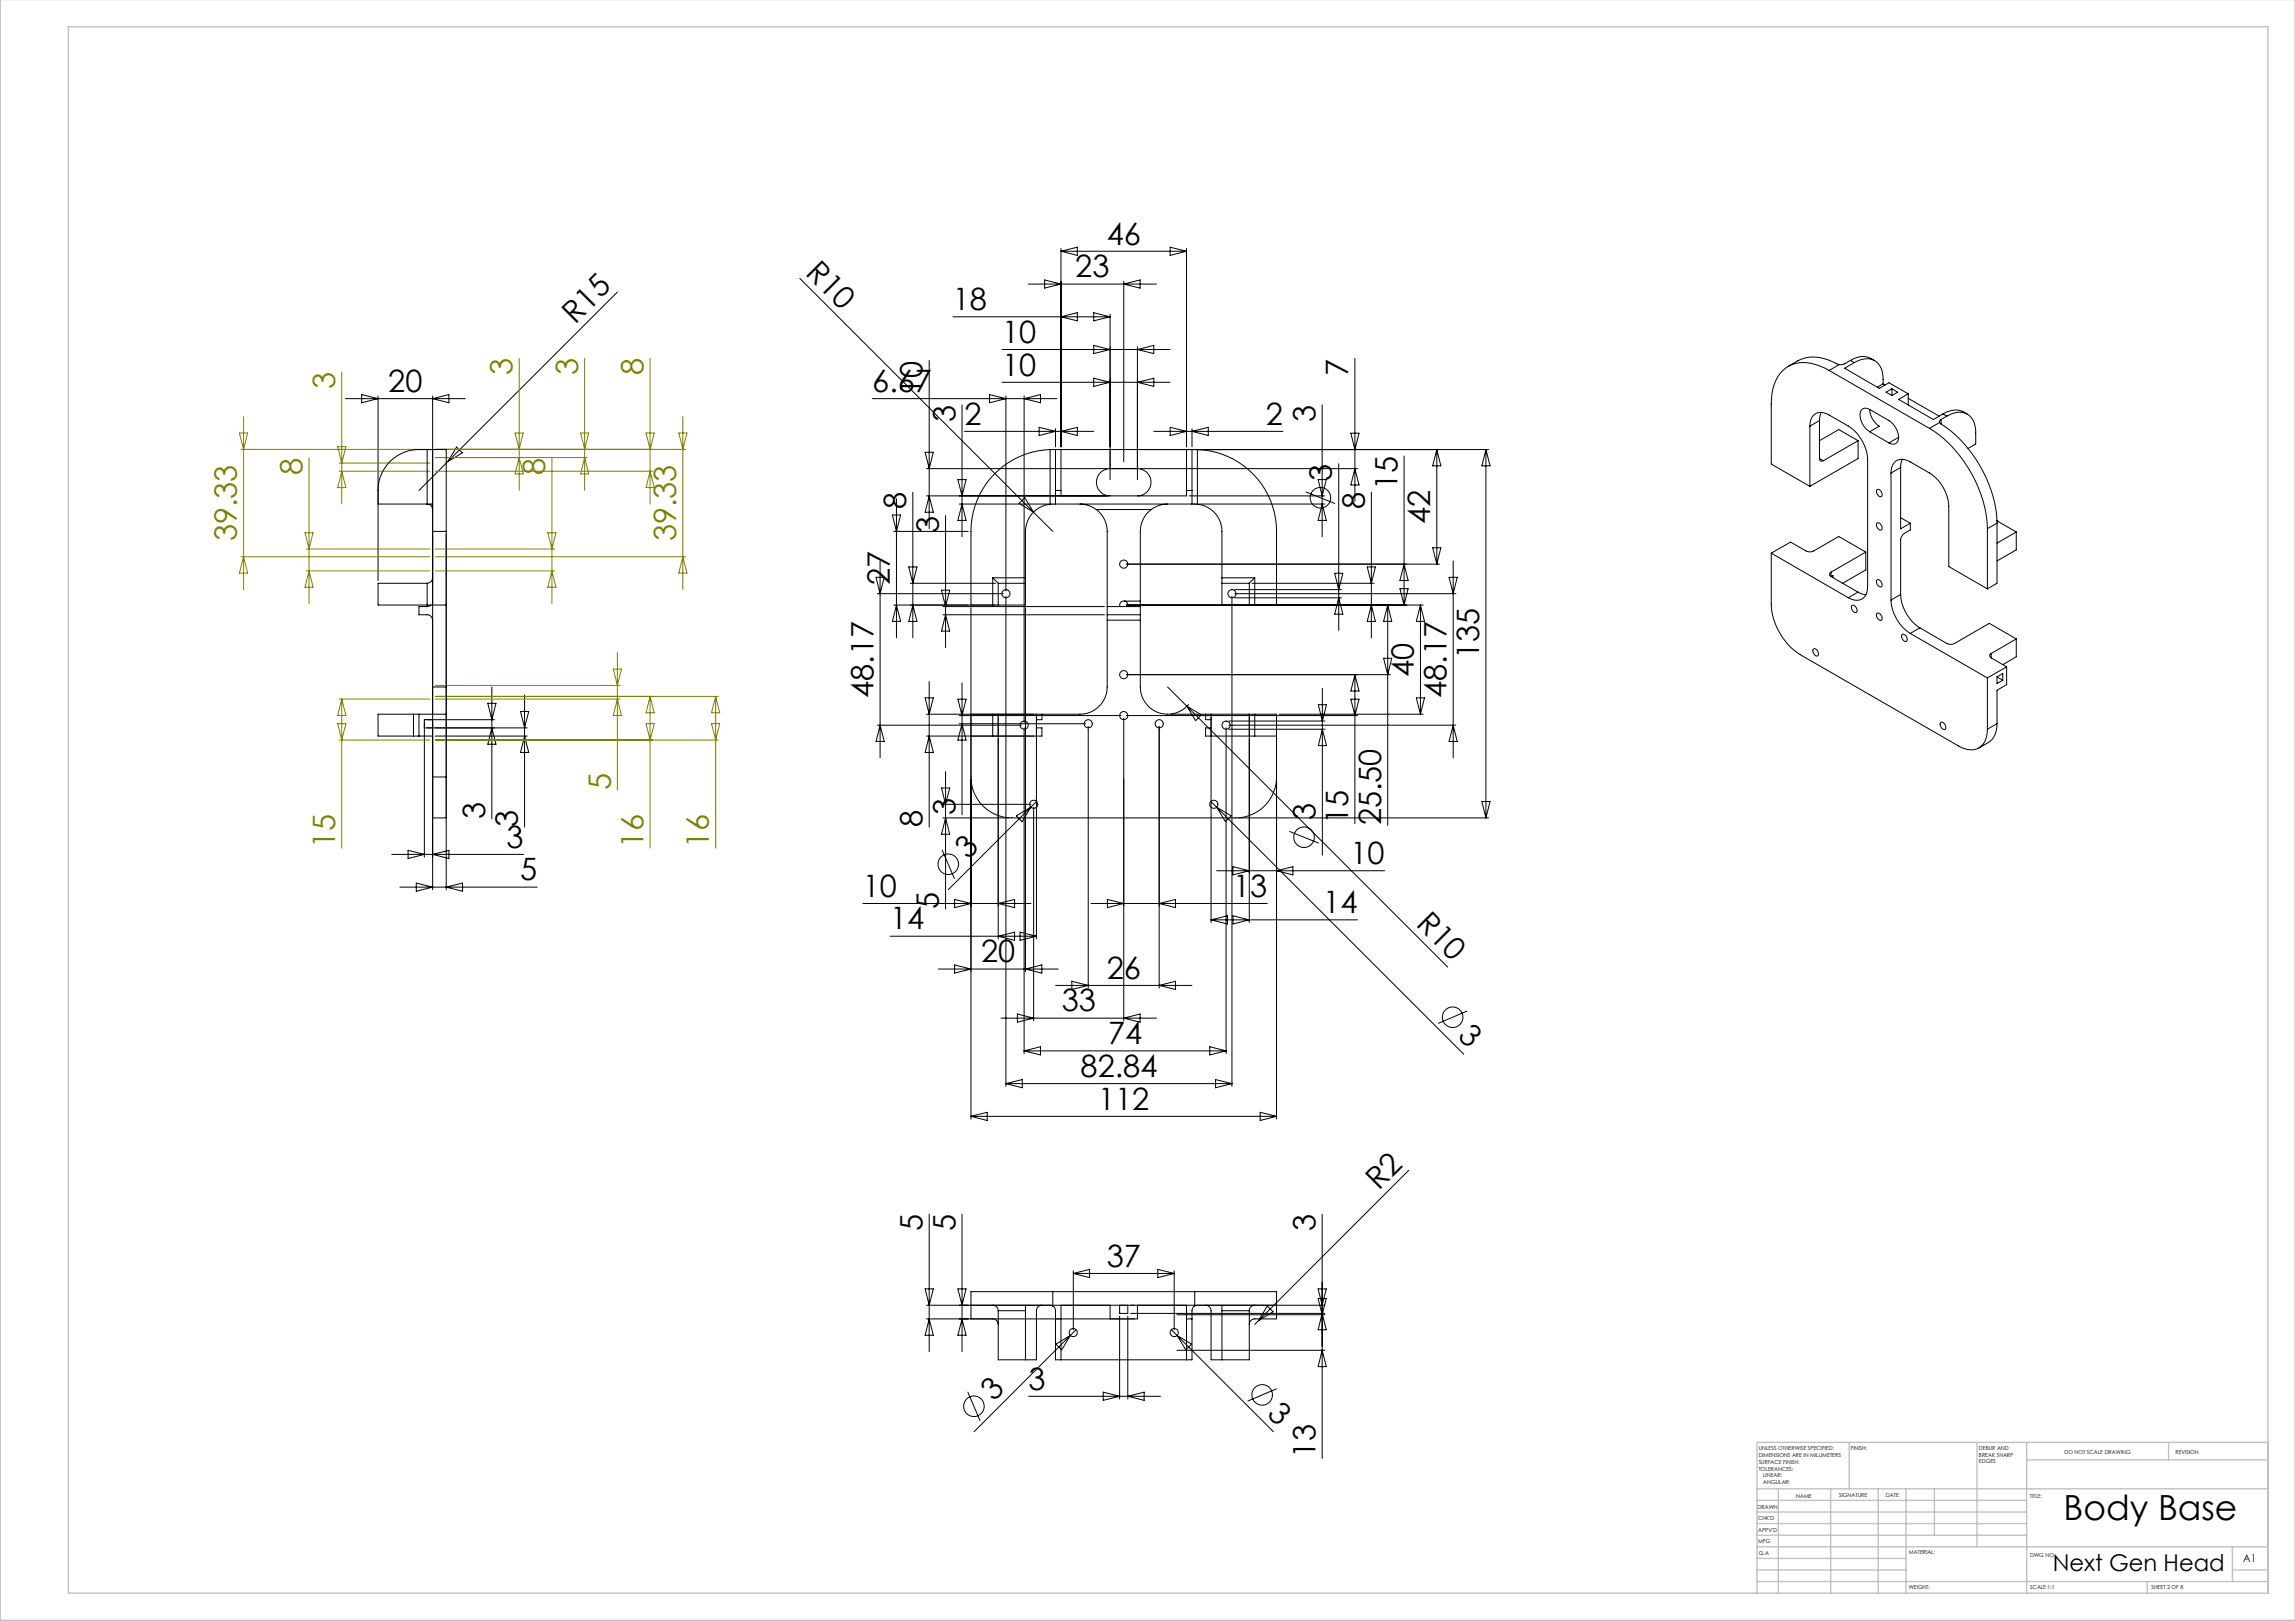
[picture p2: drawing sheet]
<svg xmlns="http://www.w3.org/2000/svg" width="841mm" height="594mm" viewBox="0 0 841 594" stroke-linecap="round" stroke-linejoin="round" font-family="sans-serif">
<defs><g id="words">
<text font-size="12.7" x="756.2" y="557.2">Body Base</text>
<g font-size="11.3">
<text x="405.6" y="89.6">46</text>
<text x="294.8" y="100.3" transform="rotate(45 294.8 100.3)">R10</text>
<text x="394.1" y="101.6">23</text>
<text x="349.2" y="113.6">18</text>
<text x="210.8" y="119" transform="rotate(-45 210.8 119)">R15</text>
<text x="367.2" y="125.6">10</text>
<text x="367.2" y="137.6">10</text>
<text x="494.1" y="137.6" transform="rotate(-90 494.1 137.6)">7</text>
<text x="142.3" y="143.6">20</text>
<text x="319.6" y="143.6">6.67</text>
<text x="338.1" y="144.6" transform="rotate(-90 338.1 144.6)">10</text>
<text x="350.1" y="154.6" transform="rotate(-90 350.1 154.6)">3</text>
<text x="353.4" y="155.6">2</text>
<text x="463.9" y="155.6">2</text>
<text x="482.1" y="154.6" transform="rotate(-90 482.1 154.6)">3</text>
<text x="488" y="176.2" transform="rotate(-90 488 176.2)">3</text>
<text x="512.1" y="179.6" transform="rotate(-90 512.1 179.6)">15</text>
<text x="332.1" y="186.6" transform="rotate(-90 332.1 186.6)">8</text>
<text x="500.1" y="186.6" transform="rotate(-90 500.1 186.6)">8</text>
<text x="524.1" y="192" transform="rotate(-90 524.1 192)">42</text>
<text x="344.1" y="195.1" transform="rotate(-90 344.1 195.1)">3</text>
<text x="326.1" y="214.5" transform="rotate(-90 326.1 214.5)">27</text>
<text x="542.1" y="241.6" transform="rotate(-90 542.1 241.6)">135</text>
<text x="518.1" y="248" transform="rotate(-90 518.1 248)">40</text>
<text x="320.1" y="255.7" transform="rotate(-90 320.1 255.7)">48.17</text>
<text x="530.1" y="255.7" transform="rotate(-90 530.1 255.7)">48.17</text>
<text x="350.1" y="298.6" transform="rotate(-90 350.1 298.6)">3</text>
<text x="177.8" y="300.1" transform="rotate(-90 177.8 300.1)">3</text>
<text x="189.8" y="303.1" transform="rotate(-90 189.8 303.1)">3</text>
<text x="338.1" y="303.1" transform="rotate(-90 338.1 303.1)">8</text>
<text x="482" y="300.6" transform="rotate(-90 482 300.6)">3</text>
<text x="494.1" y="301.8" transform="rotate(-90 494.1 301.8)">15</text>
<text x="506.1" y="302.5" transform="rotate(-90 506.1 302.5)">25.50</text>
<text x="185.6" y="310.6">3</text>
<text x="354.8" y="315.2" transform="rotate(-45 354.8 315.2)">3</text>
<text x="494.9" y="316.6">10</text>
<text x="190.6" y="322.6">5</text>
<text x="316.2" y="328.6">10</text>
<text x="451.9" y="328.6">13</text>
<text x="344.1" y="333.1" transform="rotate(-90 344.1 333.1)">5</text>
<text x="484.9" y="334.6">14</text>
<text x="326.2" y="340.6">14</text>
<text x="518.6" y="339" transform="rotate(45 518.6 339)">R10</text>
<text x="359.6" y="352.6">20</text>
<text x="405.6" y="358.6">26</text>
<text x="389.1" y="370.6">33</text>
<text x="406.1" y="382.6">74</text>
<text x="533.8" y="380.1" transform="rotate(45 533.8 380.1)">3</text>
<text x="396" y="394.6">82.84</text>
<text x="402.4" y="406.6">112</text>
<text x="505.2" y="436.4" transform="rotate(-45 505.2 436.4)">R2</text>
<text x="338.1" y="451.2" transform="rotate(-90 338.1 451.2)">5</text>
<text x="350.1" y="451.2" transform="rotate(-90 350.1 451.2)">5</text>
<text x="482.1" y="451.2" transform="rotate(-90 482.1 451.2)">3</text>
<text x="405.6" y="464.2">37</text>
<text x="377" y="509.2">3</text>
<text x="364.2" y="513.8" transform="rotate(-45 364.2 513.8)">3</text>
<text x="464" y="518.4" transform="rotate(45 464 518.4)">3</text>
<text x="482.1" y="534.4" transform="rotate(-90 482.1 534.4)">13</text>
</g>
<g font-size="11.3" fill="#808000">
<text x="187.8" y="137.5" transform="rotate(-90 187.8 137.5)">3</text>
<text x="211.8" y="137.5" transform="rotate(-90 211.8 137.5)">3</text>
<text x="235.8" y="137.6" transform="rotate(-90 235.8 137.6)">8</text>
<text x="122.8" y="142.6" transform="rotate(-90 122.8 142.6)">3</text>
<text x="110.8" y="174.1" transform="rotate(-90 110.8 174.1)">8</text>
<text x="199.8" y="174.1" transform="rotate(-90 199.8 174.1)">8</text>
<text x="86.8" y="198.4" transform="rotate(-90 86.8 198.4)">39.33</text>
<text x="247.8" y="198.4" transform="rotate(-90 247.8 198.4)">39.33</text>
<text x="223.8" y="289.5" transform="rotate(-90 223.8 289.5)">5</text>
<text x="122.8" y="310.8" transform="rotate(-90 122.8 310.8)">15</text>
<text x="235.8" y="310.8" transform="rotate(-90 235.8 310.8)">16</text>
<text x="259.8" y="310.8" transform="rotate(-90 259.8 310.8)">16</text>
</g>
<text font-size="8.5" x="752.3" y="575.5">Next Gen Head</text>
<text font-size="3.9" x="822" y="572.4">A1</text>
<g font-size="2">
<text x="644.5" y="531.4">UNLESS OTHERWISE SPECIFIED:</text>
<text x="644.5" y="533.9">DIMENSIONS ARE IN MILLIMETERS</text>
<text x="678.2" y="531.4">FINISH:</text>
<text x="725.2" y="531.3">DEBUR AND</text>
<text x="725.2" y="533.8">BREAK SHARP</text>
<text x="756.5" y="532.8">DO NOT SCALE DRAWING</text>
<text x="797.2" y="533">REVISION</text>
<text x="644.5" y="536.4">SURFACE FINISH:</text>
<text x="644.5" y="538.9">TOLERANCES:</text>
<text x="725.2" y="536.3">EDGES</text>
<text x="646.1" y="541.4">LINEAR:</text>
<text x="646.1" y="543.9">ANGULAR:</text>
<text x="658.2" y="548.8">NAME</text>
<text x="673.9" y="548.7">SIGNATURE</text>
<text x="691.1" y="548.7">DATE</text>
<text x="743.8" y="549">TITLE:</text>
<text x="644.1" y="552.9">DRAWN</text>
<text x="644.3" y="557.1">CHK'D</text>
<text x="644.3" y="561.2">APPV'D</text>
<text x="644.3" y="565.6">MFG</text>
<text x="644.5" y="569.9">Q.A</text>
<text x="699.5" y="569.3">MATERIAL:</text>
<text x="744" y="570.4">DWG NO.</text>
<text x="699.5" y="582.3">WEIGHT:</text>
<text x="744" y="582.4">SCALE:1:1</text>
<text x="788.4" y="582.4">SHEET 2 OF 8</text>
</g>
</g></defs>
<g fill="none" stroke="#000" stroke-width=".37">
<path d="M388.8 91.1v72.6M388.8 92.1l6-1.5v3zM388.8 92.1h46M428.8 90.6l6 1.5-6 1.5zM434.8 91.1v72.6M226.2 107.1l-72.7 72.6M293.1 102l85.6 85.7M349.2 116.1h57.6M376.8 104.1h47M382.8 102.6l6 1.5-6 1.5zM388.8 116.1l6-1.5v3zM400.8 114.6l6 1.5-6 1.5z"/>
<path d="M406.8 115.1v60.6M411.8 103.1v66.1M411.8 104.1l6-1.5v3zM340.5 132.1v61.6M367.2 128.1h61.6M400.8 126.6l6 1.5-6 1.5zM400.8 138.6l6 1.5-6 1.5zM416.8 127.1v48.6M416.8 128.1l6-1.5v3zM496.5 131.4v52.3M670.3 135.7a16.2 16.2 0 0 0-13.8-2 13.3 13.3 0 0 0-7.4 12.4v24l14.1 8.1M670.3 135.7l36.7 21.3"/>
<path d="M674 133.6a21.6 21.6 0 0 0-11.7-2.6 18.1 18.1 0 0 0-7 3.3M674 133.6l-3.7 2.1M678.1 132.1l-2.4 1.3-1.7 .2M678.1 132.1a7.4 7.4 0 0 1 8.9 0M678.1 132.1l1.4 .8M679.5 132.9a6.7 6.7 0 0 1 8.9 .5 10.2 10.2 0 0 1 1.7 7.2M679.5 132.9l-3.5 2 12.7 7.4 3.5-2 7.1 4M126.5 146.1h44M132.5 144.6l6 1.5-6 1.5zM138.5 145.1v67.6M158.5 145.1v181M158.5 146.1l6-1.5v3z"/>
<path d="M319.6 146.1h67.7M352.5 148.4v48.3M353.4 158.1h47.4M362.6 144.6l6 1.5-6 1.5zM367.2 140.1h61.6M368.6 145.1v71.5M375.3 145.1v119.6M375.3 146.1l6-1.5v3zM380.8 156.6l6 1.5-6 1.5zM386.8 157.1v6.6M388.8 158.1l6-1.5v3zM416.8 140.1l6-1.5v3z"/>
<path d="M422.8 158.1h47.3M428.8 156.6l6 1.5-6 1.5zM436.8 157.1v6.6M436.8 158.1l6-1.5v3zM484.5 148.4v48.3M495 158.7h3l-1.5 6zM663.2 156.2a4.3 4.3 0 0 1 2.1-4.6 4.3 4.3 0 0 1 5 .5l7 4a15.6 15.6 0 0 1 7.1 12.3v46.5a4.3 4.3 0 0 1-2.1 4.6 4.3 4.3 0 0 1-5-.5M663.2 156.2v22M666.8 154.1l-3.6 2.1M666.8 154.1v13.9M667.4 151.1l-.6 3M685.1 150a2.15 2.15 0 0 0-2.5-.2 2.15 2.15 0 0 0-1 2.3 7.8 7.8 0 0 0 3.5 6.1"/>
<path d="M685.1 150l7.1 4.1a7.1 7.1 0 0 1 3.3 7.6 2.12 2.12 0 0 1-3.3 .6M685.1 150a7.8 7.8 0 0 0 3.6 6.2l-3.6 2M685.1 158.2l7.1 4.1M690.1 140.6l-2.1 1.3M690.1 140.6l.7 .5M693.3 142.5l2.1 1.2-2.1 1.2M693.3 142.5l-2.2 1.2 2.2 1.2M693.3 142.5v2.4M699.3 144.3l-3.6 2.1 12.8 7.3 3.5-2M699.3 146l11.3 6.5M699.3 144.3v4.1M707 157a46.8 46.8 0 0 1 21.3 36.7"/>
<path d="M710.8 154.8l.5 .6M710.8 154.8l-3.8 2.2M711.3 155.4a47 47 0 0 1 20.5 36.3M711.3 153.7l-.5 .5v.6M711.3 153.7v1.7M712 151.7a7.4 7.4 0 0 1 8.9 .1M712 151.7l1.4 .8M713.4 152.5a6.7 6.7 0 0 1 9 .5 8.4 8.4 0 0 1 1.6 5.6v4.1l-2.8 1.7M713.4 152.5l-2.1 1.2M156.5 164.7h1.8M156.5 164.7a15.8 15.8 0 0 0-15.7 7.1 14.2 14.2 0 0 0-2.3 7.9M156.5 164.7v20"/>
<path d="M158.3 164.7h.2v30h5M158.3 164.7h5.2v30M167.3 163.8l2.1 2.1-5.3 3.2zM339 165.7h3l-1.5 6zM339.5 171.7h66.3M351 175.7h3l-1.5 6zM384.8 164.7h2M384.8 164.7a30 30 0 0 0-29 30v27M384.8 164.7v20.1M386.8 164.7v15M386.8 179.7v5M386.8 179.7h2"/>
<path d="M388.8 164.7v15M388.8 179.7v2M417.8 171.7h79.7M434.8 164.7v15M434.8 179.7v2h-95.3M434.8 179.7h2M436.8 179.7v5M438.8 164.7h-1.2a.46 .46 0 0 0-.5 0 .46 .46 0 0 0-.3 .4v14.6M438.8 164.7a30 30 0 0 1 29 30v27M438.8 164.7v20.1M483 175.7h3l-1.5 6zM490.6 169.9v61.1"/>
<path d="M496.5 171.7l1.5 6h-3zM514.5 167.1v54.6M526.5 164.7v42M526.5 164.7l1.5 6h-3zM544.5 164.7l1.5 6h-3zM544.5 164.7v135M545.5 164.7h-158.7M666.8 168a.86 .86 0 0 0 .4 .9 .86 .86 0 0 0 1-.1M666.8 161.5l7-4.1 7.1 4.1M666.8 168l1.4 .8M680.9 161.5l-12.7 7.3M680.9 161.5v6.5l-17.7 10.2"/>
<path d="M687.8 179.4a1.69 1.69 0 0 1 1.7 2.5 1.69 1.69 0 0 1-1.7-2.5zM693 173.3a4.2 4.2 0 0 1 5-4.9l2 .9 7 4a15.5 15.5 0 0 1 7.1 12.3v22l14.2 8.2M693 173.3v46.6M695.7 160.3l-3.5 2M696.5 171.3l-3.5 2M696.5 171.3v22.5l3.5-2.1M697.1 168.3l-.4 1.2-.2 1.8M138.5 184.7h18M156.5 184.7l2 .1M156.5 184.7a2.07 2.07 0 0 1 2 2M163.5 194.7v131.4M327 188.7h3l-1.5 6z"/>
<path d="M327.5 194.7h27.3M328.5 182.7v51M334.5 180.4v53.3M340.5 181.7l1.5 6h-3zM346.5 188.9v48.4M351.5 184.7h33.3M352.5 184.7l1.5 6h-3zM373.4 184.5l2.1-2.2 3.2 5.4zM378.7 187.7l7.1 7M384.8 184.8a10 10 0 0 0-9 9.9v17M386.8 184.7l-2 .1M386.8 184.7h50"/>
<path d="M395.7 184.7a10.3 10.3 0 0 1 6 2M401.7 186.7a10.1 10.1 0 0 1 4 8v30.6M401.7 186.7h20.2M406.8 181.7a5 5 0 0 1-5-5 5 5 0 0 1 5-5h10a5 5 0 0 1 5 5 5 5 0 0 1-5 5M421.9 186.7a10.1 10.1 0 0 0-4 8v25.6M427.8 184.7a10.2 10.2 0 0 0-5.9 2M435.8 181.7h49.7M436.8 184.7h1M437.8 184.7h47.7M437.8 184.7l1 .1M438.8 184.8a10 10 0 0 1 9 9.9v17M478.5 180.2l10.7 4.3"/>
<path d="M484.5 184.7l1.5 6h-3zM502.5 180.4v53.3M687.8 191.7a1.69 1.69 0 0 1 1.7 2.5 1.69 1.69 0 0 1-1.7-2.5zM696.5 189.7l3.5 2M700 191.7v2.5l-2.1 1.2a3.2 3.2 0 0 0-1.4 2.5v19.9M728.3 193.7v22.1M731.8 190.9h.1M731.8 191.7l-3.5 2M731.8 191.7v22l-3.5 2.1M731.8 190.9l7.1 4M738.9 194.9v6.6l-7.1 4.1M738.9 194.9l-7.1 4.1"/>
<path d="M156.5 213.7h-18v8h18M156.5 213.7v8M158.5 211.7a2.05 2.05 0 0 1-2 2M321 211.6h3l-1.5 6zM321.5 217.6h46.1M322.5 205.6v72.1M333 207.7h3l-1.5 6zM333.5 213.7h31.3M345 216.3h3l-1.5 6zM363.8 211.7l2 2M363.8 211.7v10h2M363.8 211.7h12"/>
<path d="M365.8 213.7v8M365.8 213.7h10M368.6 218.5v179.6M375.8 211.7v2M375.8 213.7v8h-10M412.8 206.7h114.7M447.8 211.7v2M447.8 213.7h10M447.8 213.7v8M447.8 211.7h12M451.4 218.5v179.6M452.4 216.1h39.2"/>
<path d="M452.4 219.1h39.2M452.4 217.6h81.1M458.8 213.7h44.7M459.8 211.7l-2 2M459.8 211.7v10h-2v-8M489.1 210.1h3l-1.5 6zM490.6 219.1l1.5 6h-3zM501 207.7h3l-1.5 6zM513 215.7h3l-1.5 6zM514.5 206.7l1.5 6h-3zM525 200.7h3l-1.5 6zM531 211.6h3l-1.5 6z"/>
<path d="M532.5 205.6v72.1M649.1 202.7v18.8a23.6 23.6 0 0 0 10.6 18.4l58 33.4a6.8 6.8 0 0 0 9-.5 8.7 8.7 0 0 0 1.6-5.6M649.1 202.7l28.2 16.3M671 209.6a.87 .87 0 0 0-.6 .9 .87 .87 0 0 0 .6 .8M671 211.3l9.9 5.7M671 211.3l.7-.4v.8M671 209.6v1.7M680.9 217l2.9 .9M680.9 217l-3.6 2M683.7 202.3l-9.9-5.7-9.2 5.3a3 3 0 0 1-2.8 0l-5.7-3.3-7 4.1M683.7 202.3l-12.7 7.3M683.7 202.3v6.5l-8.5 4.9"/>
<path d="M687.8 212.5a1.69 1.69 0 0 1 1.7 2.5 1.69 1.69 0 0 1-1.7-2.5zM693 219.9a15.6 15.6 0 0 0 7 12.2M696.5 217.8a15.6 15.6 0 0 0 7 12.3M696.5 217.8l-3.5 2.1M156.5 221.7h7M157.9 221.7l-1 .5-3.4 .1v3h3a1.99 1.99 0 0 1 2 2M327.5 221.7h37.3M328.5 221.7l1.5 6h-3zM334.5 221.7l1.5 6h-3zM345.5 225.3h59.2M345.5 222.3h59.2M346.5 225.3l1.5 6h-3z"/>
<path d="M355.8 222.7v187.4M375.8 222.7v133.4M405.7 225.3v2M405.7 227.3v24.4a10 10 0 0 1-10 10h-13.9M405.7 225.3h12.2M405.7 222.3h12.2M405.7 227.3h12.2M412.2 220.3l.9 .7 .1 1.3M412.2 220.3a1.51 1.51 0 0 0-1.8 2M412.2 220.3h5.7M412.8 221.7h108.7M417.9 220.3v2"/>
<path d="M417.9 225.3v2M417.9 227.3v24.4a10 10 0 0 0 9.9 10h14M417.9 222.3v3M502.5 221.7l1.5 6h-3zM508.5 221.7l1.5 6h-3zM508.5 221.7v80.8M520.5 221.7l1.5 6h-3zM520.5 221.7v40M664.5 237.8a1.69 1.69 0 0 1 1.7 2.5 1.69 1.69 0 0 1-1.7-2.5zM678.7 221.9a1.59 1.59 0 0 1 1.6 .8 1.59 1.59 0 0 1-.3 1.8 1.89 1.89 0 0 1-1.3-2.6zM687.8 224.7a1.73 1.73 0 0 1 1.7 2.6 1.73 1.73 0 0 1-1.7-2.6zM697.1 232.5a1.59 1.59 0 0 1 1.5 .8 1.59 1.59 0 0 1-.2 1.8 1.89 1.89 0 0 1-1.3-2.6z"/>
<path d="M700 232.1l28.3 16.3M703.5 230.1l9.9 5.7a3.3 3.3 0 0 0 2.8 0l12.8-7.4 9.9 5.7M703.5 230.1l-3.5 2M729.7 239.5a.85 .85 0 0 0-.6 .8 .85 .85 0 0 0 .6 .8M729.7 239.5v1.6M738.9 234.1v6.6l-5 2.9M738.9 234.1l-9.2 5.4M178.8 257.7h3l-1.6 6zM180.2 251.7v48.4M192.2 254.7v48.4M339 255.7h3l-1.5 6zM340.5 249.7v53.4"/>
<path d="M351 256.2h3l-1.5 6zM352.5 250.2v48.4M427.8 251.7l7.1 7.1M434.9 258.8l95.6 95.6M434.9 258.8l5.3 3.2-2.1 2.1zM435.6 258a10 10 0 0 1-6.8 3.7M483.1 258.2h3l-1.5 6zM484.6 252.2v61.2M495 256.2h3l-1.5 6zM496.5 247.2v54.6M496.5 247.2l1.5 6h-3zM507 241.2h3l-1.5 6z"/>
<path d="M509.5 247.2h-96.7M519 255.7h3l-1.5 6zM728.3 248.4v18.8M729.7 241.1l5.6 3.3M731.8 248v2.5l2.1-1.2M731.8 248l2.1-1.2v2.5M731.8 248l2.1 1.3M735.3 244.4v6.5l-3.5 2v12.3M735.3 244.4l-7 4M151.5 269.7h2M151.5 261.7h2M151.5 261.7h-13v8h13"/>
<path d="M151.5 261.7v8M153.5 261.7h10v-10h-5v10M153.5 269.7h5M153.5 261.7v8M159.5 269.7h33.7M180.2 266.7l1.6 6h-3zM181.2 263.7h-25.7v50.4M190.7 260.7h3l-1.5 6zM192.2 269.7l1.5 6h-3zM193.2 266.7h-37.7M321.5 265.7h52.8M322.5 265.7l1.5 6h-3z"/>
<path d="M339.5 261.7h40.3M340.5 269.7l1.5 6h-3zM351.5 265.2h46.3M351.5 262.2h59.3M352.5 265.2l1.5 6h-3zM365.8 269.7h-2v-8h2v82.4M375.3 266.7v119.4M379.8 261.7h2M379.8 266.7h2v3h-42.3M379.8 261.7v82.4M381.8 261.7v2h-2M398.8 266.2v95.9"/>
<path d="M411.8 263.2v110.9M412.8 262.2h84.7M424.8 266.2v95.9M441.8 261.7v2h2M441.8 261.7h2M443.8 266.7h-2v3h18M443.8 261.7v76.4M443.8 261.7h14M449.3 266.7v119.4M450.3 264.2h35.3M450.3 267.2h35.3M450.3 265.7h83.2"/>
<path d="M457.8 261.7h2M457.8 261.7v76.4M459.8 261.7h8v23a14.9 14.9 0 0 1-15 15h-82a14.9 14.9 0 0 1-15-15M459.8 269.7h8M459.8 261.7v8M468.8 261.7h52.7M484.6 267.2l1.5 6h-3zM532.5 265.7l1.5 6h-3zM711.2 264.7a1.59 1.59 0 0 1 1.6 .9 1.59 1.59 0 0 1-.3 1.8 1.89 1.89 0 0 1-1.3-2.7zM731.8 265.2a7.8 7.8 0 0 1-3.1 6.9l-3.5 2M731.8 265.2l-3.5 2M158.5 284.7h5v15h-5z"/>
<path d="M345 288.7h3l-1.5 6zM345.5 299.7h24.3M345.5 294.7h32.3M346.5 282.7v50.4M346.5 299.7l1.5 6h-3zM372.4 299l5.3-3.2-3.2 5.3zM377.7 295.8l-30.2 30.2M378.8 295.7v78.4M379.9 293.7l-2.2 2.1M443.7 293.7l2.1 2.1M445.8 295.8l90.6 90.5M445.8 295.8l5.4 3.2-2.1 2.1z"/>
<path d="M453.8 299.7h91.7M467.8 285.7v124.4M543 293.7h3l-1.5 6zM143.5 313.1h48.4M149.5 311.6l6 1.5-6 1.5zM158.5 313.1l6-1.5v3zM345.2 311.4l4.6 10.6M445.8 319.1h61.6M451.8 317.6l6 1.5-6 1.5zM467.8 319.1l6-1.5v3zM472.5 304.7l10.7 4.3M146.5 325.1h50.4"/>
<path d="M152.5 323.6l6 1.5-6 1.5zM163.5 325.1l6-1.5v3zM316.2 331.1h61.6M349.8 329.6l6 1.5-6 1.5zM365.8 331.1l6-1.5v3zM399.8 331.1h64.6M405.8 329.6l6 1.5-6 1.5zM424.8 331.1l6-1.5v3zM443.8 337.1h53.6M443.8 337.1l6-1.5v3zM451.8 335.6l6 1.5-6 1.5zM326.2 343.1h53.6"/>
<path d="M343.8 355.1h44M349.8 353.6l6 1.5-6 1.5zM365.8 343.1l6-1.5v3zM373.8 341.6l6 1.5-6 1.5zM375.8 355.1l6-1.5v3zM392.8 359.6l6 1.5-6 1.5zM366.8 373.1h57M372.8 371.6l6 1.5-6 1.5zM386.8 361.1h50M411.8 373.1l6-1.5v3zM424.8 361.1l6-1.5v3zM537.6 370.5l-10.6 4.5"/>
<path d="M368.6 397.1h82.8M368.6 397.1l6-1.5v3zM375.3 385.1h74M375.3 385.1l6-1.5v3zM443.3 383.6l6 1.5-6 1.5zM445.5 395.6l5.9 1.5-5.9 1.5zM355.8 409.1h112M355.8 409.1l6-1.5v3zM461.8 407.6l6 1.5-6 1.5zM516.2 428.9l-56.4 56.4M340.5 445v50.3M352.5 445v50.3"/>
<path d="M484.5 445v89.4M339 472.3h3l-1.5 6zM339.5 478.3h146M351 472.3h3l-1.5 6zM355.8 478.3h29l1 .3M363.8 478.3a2.05 2.05 0 0 1 2 2M375.8 478.3v2M381.8 478.3a1.99 1.99 0 0 0-2 2v18h-14v-18M385.8 478.6a1.93 1.93 0 0 1 1 1.7v18h50v-15M385.8 473.3h-30v10M385.8 473.3v5.3M385.8 473.3h52"/>
<path d="M388.8 478.3v20M393.3 465.7v21.6M393.3 466.6h37M393.3 466.6l6-1.4v3zM406.8 478.3v5M410.3 478.3v3h3v-3M416.8 478.3v5h-77.3M424.3 465.2l6 1.4-6 1.6zM430.3 465.7v21.6M434.8 478.3v5M437.8 473.3h30v10h-8a1.99 1.99 0 0 0-2 2M437.8 478.6a1.93 1.93 0 0 0-1 1.7v3"/>
<path d="M437.8 473.3v5.3M441.8 478.3a2.05 2.05 0 0 1 2 2v18h14v-18M447.8 478.3v2M459.8 478.3a1.99 1.99 0 0 0-2 2M464.4 478.6l2.1 2.1-5.3 3.2zM467.8 478.3h-29l-1 .3M483 475.8h3l-1.5 6zM483 472.3h3l-1.5 6zM340.5 483.3l1.5 6h-3zM352.5 483.3l1.5 6h-3zM363.8 483.3a2.05 2.05 0 0 1 2 2M365.8 480.3h10"/>
<path d="M375.8 480.3v18M386.9 492.5l5.3-3.1-3.2 5.3zM392.2 489.4l-35.3 35.2M394.4 487.2l-2.2 2.2M410.3 482.3v30.3M413.3 482.3v30.3M414.3 481.3h71.2M429.2 487.2l37.5 37.4M431.3 494.8h54.2M431.3 481.8h54.2M431.3 489.4l5.4 3.1-2.1 2.2zM434.8 483.3v15"/>
<path d="M434.8 483.3h2M447.8 480.3v18M447.8 480.3h10M484.5 494.8l1.5 6h-3zM484.5 481.3l1.5 6h-3zM354.6 510l4.6 10.7M376.9 511.7h48.4M404.3 510.1l6 1.6-6 1.4zM413.3 511.7l6-1.6v3zM467.9 508.9l-10.7 4.5"/>
<circle cx="483.9" cy="182.4" r="3.8"/>
<circle cx="368.6" cy="217.6" r="1.49"/>
<circle cx="411.8" cy="206.7" r="1.49"/>
<circle cx="451.5" cy="217.6" r="1.48"/>
<circle cx="411.8" cy="247.2" r="1.49"/>
<circle cx="375.3" cy="265.7" r="1.51"/>
<circle cx="398.8" cy="265.2" r="1.5"/>
<circle cx="411.8" cy="262.2" r="1.48"/>
<circle cx="424.8" cy="265.2" r="1.5"/>
<circle cx="449.3" cy="265.7" r="1.51"/>
<circle cx="378.8" cy="294.7" r="1.5"/>
<circle cx="444.8" cy="294.7" r="1.5"/>
<circle cx="347.5" cy="316.7" r="3.8"/>
<circle cx="477.9" cy="306.8" r="3.8"/>
<circle cx="532.3" cy="372.8" r="3.8"/>
<circle cx="393.3" cy="488.3" r="1.5"/>
<circle cx="430.3" cy="488.3" r="1.5"/>
<circle cx="356.9" cy="515.3" r="3.8"/>
<circle cx="462.5" cy="511.2" r="3.8"/>
</g>
<g fill="none" stroke="#c0c0c0" stroke-width=".5">
<path d="M.1 0v593.8h841M25 9.8h806.1v574h-806.1zM677.7 528.6v17M724.5 528.6v38.2M742.7 528.6v55.2M742.7 534.9h88.4M794.7 528.6v6.3M831.1 528.6h-187.2v55.2M643.9 545.6h187.2M643.9 558.3h98.8M643.9 554.1h98.8M643.9 549.8h98.8"/>
<path d="M651.7 545.6v38.2M670.8 545.6v38.2M688.3 545.6v38.2M698.5 545.6v38.2M708.9 545.6v17M643.9 579.5h187.2M643.9 562.6h98.8M643.9 575.3h54.6M643.9 571.1h54.6M643.9 566.8h187.2M786.9 579.5v4.3M818.1 575.3h13"/>
<path d="M818.1 566.8v12.7"/>
</g>
<g fill="none" stroke="#808000" stroke-width=".37">
<path d="M125.2 136.3v48.4M190.3 131.3v48.4M214.2 131.3v48.4M238.2 131.3v53.4M87.7 158.7h3l-1.4 6zM89.3 152.7v63.3M188.7 158.7h3l-1.4 6zM212.8 158.7h2.9l-1.5 6zM236.7 158.7h3l-1.5 6zM248.7 158.7h3l-1.5 6zM250.2 152.7v63.3M88.3 164.7h69.2"/>
<path d="M113.2 167.8v53.4M123.8 163.7h3l-1.6 6zM124.2 172.7h33.3M124.2 169.7h33.3M125.2 172.7l1.6 6h-3zM159.5 164.7h91.7M159.5 167.7h55.7M159.5 172.7h79.7M190.3 167.7l1.4 6h-3zM202.2 167.8v53.4M214.2 167.7l1.5 6h-2.9zM238.2 172.7l1.5 6h-3z"/>
<path d="M111.8 195.2h2.9l-1.5 6zM200.7 195.2h3l-1.5 6zM88.3 204h69.2M89.3 204l1.4 6h-3zM112.3 209.2h45.2M112.3 201.2h45.2M113.2 209.2l1.5 6h-2.9zM159.5 209.2h43.7M159.5 201.2h43.7M159.5 204h91.7M202.2 209.2l1.5 6h-3zM250.2 204l1.5 6h-3z"/>
<path d="M226.2 239.2v50.4M124.2 256.2h33.3M125.2 256.2l1.6 6h-3zM125.2 256.2v54.6M159.5 255.2h103.7M159.5 256.2h67.7M159.5 251.2h67.7M224.8 245.2h3l-1.6 6zM226.2 256.2l1.6 6h-3zM238.2 255.2v55.6M238.2 255.2l1.5 6h-3zM262.3 255.2v55.6"/>
<path d="M262.3 255.2l1.4 6h-3zM123.8 265.2h3l-1.6 6zM124.2 271.2h33.3M159.5 271.2h103.7M236.7 265.2h3l-1.5 6zM260.7 265.2h3l-1.4 6z"/>
</g>
<use href="#words"/>
</svg>
